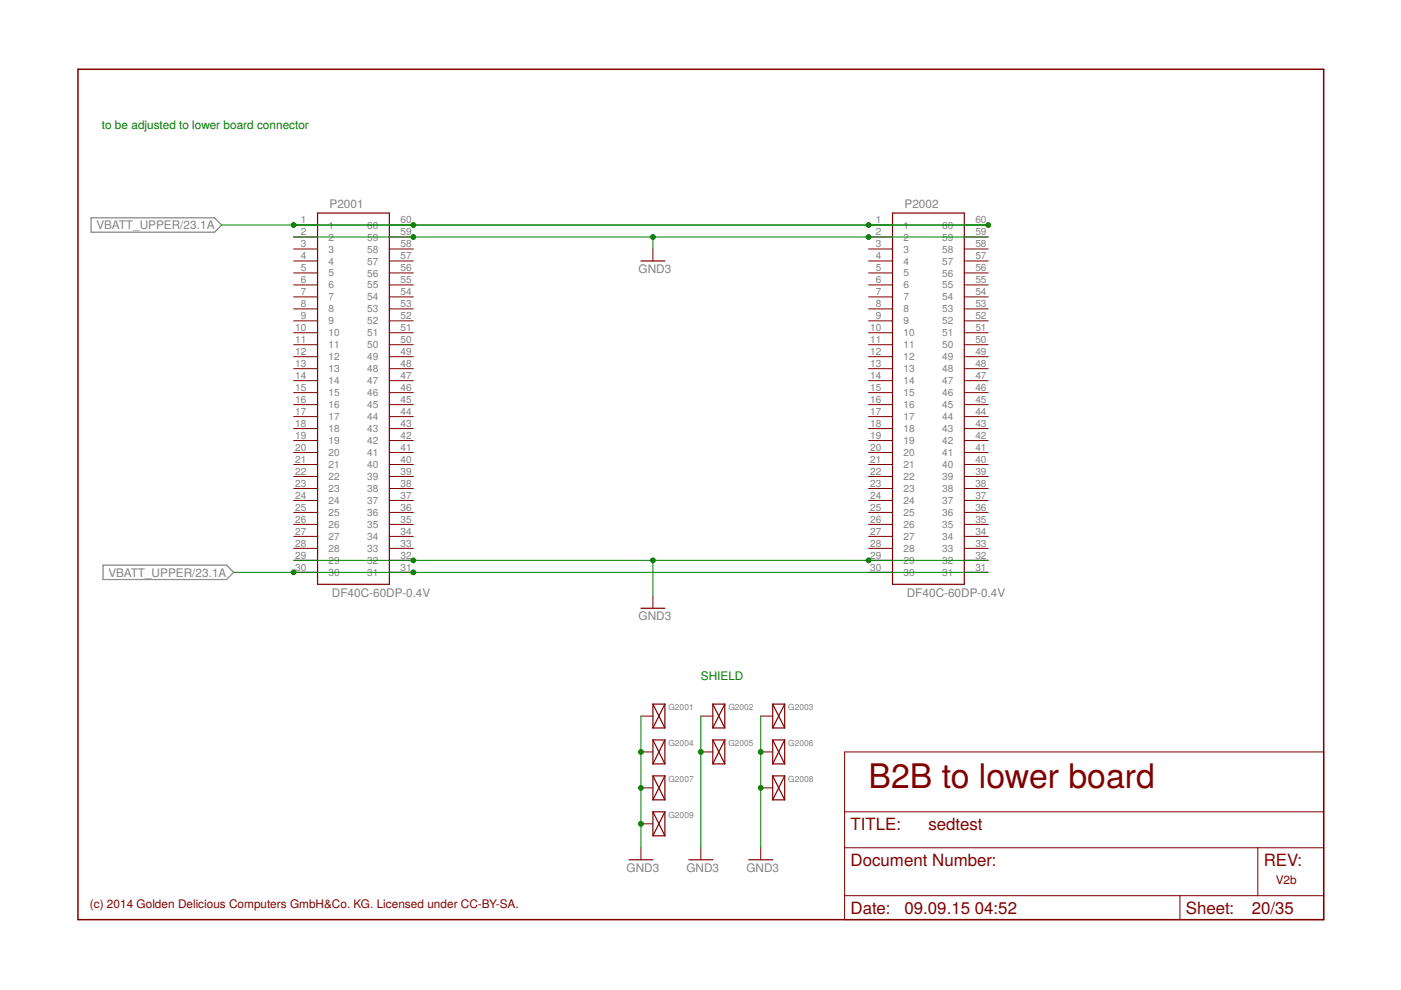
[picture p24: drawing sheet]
<svg xmlns="http://www.w3.org/2000/svg" width="297mm" height="210mm" viewBox="0 0 297 210" stroke-linecap="round" stroke-linejoin="round" font-family="sans-serif">
<defs><g id="words">
<text font-size="7.2" fill="#800000" x="184.1" y="167.1">B2B to lower board</text>
<g font-size="3.6" fill="#800000">
<text x="180.3" y="175.9">TITLE:</text>
<text x="196.8" y="175.9">sedtest</text>
<text x="180.3" y="183.6">Document Number:</text>
<text x="267.9" y="183.6">REV:</text>
<text x="180.3" y="193.7">Date:</text>
<text x="191.8" y="193.7">09.09.15</text>
<text x="206.7" y="193.7">04:52</text>
<text x="251.4" y="193.7">Sheet:</text>
<text x="265.4" y="193.7">20/35</text>
</g>
<g font-size="2.5" fill="#008000">
<text x="21.6" y="27.4">to be adjusted to lower board connector</text>
<text x="148.6" y="144.2">SHIELD</text>
</g>
<g font-size="2.5" fill="#808080">
<text x="69.9" y="44.1">P2001</text>
<text x="191.8" y="44.1">P2002</text>
<text x="20.4" y="48.6">VBATT_UPPER/23.1A</text>
<text x="135.4" y="57.9">GND3</text>
<text x="23" y="122.2">VBATT_UPPER/23.1A</text>
<text x="70.4" y="126.7">DF40C-60DP-0.4V</text>
<text x="135.4" y="131.5">GND3</text>
<text x="192.3" y="126.7">DF40C-60DP-0.4V</text>
<text x="132.8" y="184.8">GND3</text>
<text x="145.5" y="184.8">GND3</text>
<text x="158.2" y="184.8">GND3</text>
</g>
<g font-size="2.5" fill="#800000">
<text x="270.5" y="187.4">V2b</text>
<text x="19.1" y="192.4">(c) 2014 Golden Delicious Computers GmbH&amp;Co. KG. Licensed under CC-BY-SA.</text>
</g>
<g font-size="2.1" fill="#808080">
<text x="63.8" y="47.3">1</text>
<text x="84.9" y="47.3">60</text>
<text x="185.7" y="47.3">1</text>
<text x="206.8" y="47.3">60</text>
<text x="63.8" y="49.9">2</text>
<text x="63.8" y="52.4">3</text>
<text x="69.7" y="48.5">1</text>
<text x="69.7" y="51">2</text>
<text x="69.7" y="53.5">3</text>
<text x="77.9" y="53.5">58</text>
<text x="77.9" y="51">59</text>
<text x="77.9" y="48.5">60</text>
<text x="84.9" y="52.4">58</text>
<text x="84.9" y="49.9">59</text>
<text x="185.7" y="49.9">2</text>
<text x="185.7" y="52.4">3</text>
<text x="191.6" y="48.5">1</text>
<text x="191.6" y="51">2</text>
<text x="191.6" y="53.5">3</text>
<text x="199.8" y="53.5">58</text>
<text x="199.8" y="51">59</text>
<text x="199.8" y="48.5">60</text>
<text x="206.8" y="52.4">58</text>
<text x="206.8" y="49.9">59</text>
<text x="63.8" y="55">4</text>
<text x="63.8" y="57.5">5</text>
<text x="69.7" y="56.1">4</text>
<text x="69.7" y="58.6">5</text>
<text x="77.9" y="58.6">56</text>
<text x="77.9" y="56.1">57</text>
<text x="84.9" y="57.5">56</text>
<text x="84.9" y="55">57</text>
<text x="185.7" y="55">4</text>
<text x="185.7" y="57.5">5</text>
<text x="191.6" y="56.1">4</text>
<text x="191.6" y="58.6">5</text>
<text x="199.8" y="58.6">56</text>
<text x="199.8" y="56.1">57</text>
<text x="206.8" y="57.5">56</text>
<text x="206.8" y="55">57</text>
<text x="63.8" y="60">6</text>
<text x="63.8" y="62.6">7</text>
<text x="63.8" y="65.1">8</text>
<text x="69.7" y="61.2">6</text>
<text x="69.7" y="63.7">7</text>
<text x="77.9" y="63.7">54</text>
<text x="77.9" y="61.2">55</text>
<text x="84.9" y="65.1">53</text>
<text x="84.9" y="62.6">54</text>
<text x="84.9" y="60">55</text>
<text x="185.7" y="60">6</text>
<text x="185.7" y="62.6">7</text>
<text x="185.7" y="65.1">8</text>
<text x="191.6" y="61.2">6</text>
<text x="191.6" y="63.7">7</text>
<text x="199.8" y="63.7">54</text>
<text x="199.8" y="61.2">55</text>
<text x="206.8" y="65.1">53</text>
<text x="206.8" y="62.6">54</text>
<text x="206.8" y="60">55</text>
<text x="62.6" y="70.2">10</text>
<text x="63.8" y="67.7">9</text>
<text x="69.7" y="66.2">8</text>
<text x="69.7" y="68.8">9</text>
<text x="69.7" y="71.3">10</text>
<text x="77.9" y="71.3">51</text>
<text x="77.9" y="68.8">52</text>
<text x="77.9" y="66.2">53</text>
<text x="84.9" y="70.2">51</text>
<text x="84.9" y="67.7">52</text>
<text x="184.5" y="70.2">10</text>
<text x="185.7" y="67.7">9</text>
<text x="191.6" y="66.2">8</text>
<text x="191.6" y="68.8">9</text>
<text x="191.6" y="71.3">10</text>
<text x="199.8" y="71.3">51</text>
<text x="199.8" y="68.8">52</text>
<text x="199.8" y="66.2">53</text>
<text x="206.8" y="70.2">51</text>
<text x="206.8" y="67.7">52</text>
<text x="62.6" y="72.7">11</text>
<text x="62.6" y="75.3">12</text>
<text x="62.6" y="77.8">13</text>
<text x="69.7" y="73.9">11</text>
<text x="69.7" y="76.4">12</text>
<text x="77.9" y="76.4">49</text>
<text x="77.9" y="73.9">50</text>
<text x="84.9" y="77.8">48</text>
<text x="84.9" y="75.3">49</text>
<text x="84.9" y="72.7">50</text>
<text x="184.5" y="72.7">11</text>
<text x="184.5" y="75.3">12</text>
<text x="184.5" y="77.8">13</text>
<text x="191.6" y="73.9">11</text>
<text x="191.6" y="76.4">12</text>
<text x="199.8" y="76.4">49</text>
<text x="199.8" y="73.9">50</text>
<text x="206.8" y="77.8">48</text>
<text x="206.8" y="75.3">49</text>
<text x="206.8" y="72.7">50</text>
<text x="62.6" y="80.4">14</text>
<text x="62.6" y="82.9">15</text>
<text x="69.7" y="78.9">13</text>
<text x="69.7" y="81.5">14</text>
<text x="77.9" y="81.5">47</text>
<text x="77.9" y="78.9">48</text>
<text x="84.9" y="82.9">46</text>
<text x="84.9" y="80.4">47</text>
<text x="184.5" y="80.4">14</text>
<text x="184.5" y="82.9">15</text>
<text x="191.6" y="78.9">13</text>
<text x="191.6" y="81.5">14</text>
<text x="199.8" y="81.5">47</text>
<text x="199.8" y="78.9">48</text>
<text x="206.8" y="82.9">46</text>
<text x="206.8" y="80.4">47</text>
<text x="62.6" y="85.4">16</text>
<text x="62.6" y="88">17</text>
<text x="69.7" y="84">15</text>
<text x="69.7" y="86.6">16</text>
<text x="69.7" y="89.1">17</text>
<text x="77.9" y="89.1">44</text>
<text x="77.9" y="86.6">45</text>
<text x="77.9" y="84">46</text>
<text x="84.9" y="88">44</text>
<text x="84.9" y="85.4">45</text>
<text x="184.5" y="85.4">16</text>
<text x="184.5" y="88">17</text>
<text x="191.6" y="84">15</text>
<text x="191.6" y="86.6">16</text>
<text x="191.6" y="89.1">17</text>
<text x="199.8" y="89.1">44</text>
<text x="199.8" y="86.6">45</text>
<text x="199.8" y="84">46</text>
<text x="206.8" y="88">44</text>
<text x="206.8" y="85.4">45</text>
<text x="62.6" y="90.5">18</text>
<text x="62.6" y="93.1">19</text>
<text x="62.6" y="95.6">20</text>
<text x="69.7" y="91.6">18</text>
<text x="69.7" y="94.2">19</text>
<text x="77.9" y="94.2">42</text>
<text x="77.9" y="91.6">43</text>
<text x="84.9" y="95.6">41</text>
<text x="84.9" y="93.1">42</text>
<text x="84.9" y="90.5">43</text>
<text x="184.5" y="90.5">18</text>
<text x="184.5" y="93.1">19</text>
<text x="184.5" y="95.6">20</text>
<text x="191.6" y="91.6">18</text>
<text x="191.6" y="94.2">19</text>
<text x="199.8" y="94.2">42</text>
<text x="199.8" y="91.6">43</text>
<text x="206.8" y="95.6">41</text>
<text x="206.8" y="93.1">42</text>
<text x="206.8" y="90.5">43</text>
<text x="62.6" y="98.1">21</text>
<text x="62.6" y="100.7">22</text>
<text x="69.7" y="96.7">20</text>
<text x="69.7" y="99.3">21</text>
<text x="69.7" y="101.8">22</text>
<text x="77.9" y="101.8">39</text>
<text x="77.9" y="99.3">40</text>
<text x="77.9" y="96.7">41</text>
<text x="84.9" y="100.7">39</text>
<text x="84.9" y="98.1">40</text>
<text x="184.5" y="98.1">21</text>
<text x="184.5" y="100.7">22</text>
<text x="191.6" y="96.7">20</text>
<text x="191.6" y="99.3">21</text>
<text x="191.6" y="101.8">22</text>
<text x="199.8" y="101.8">39</text>
<text x="199.8" y="99.3">40</text>
<text x="199.8" y="96.7">41</text>
<text x="206.8" y="100.7">39</text>
<text x="206.8" y="98.1">40</text>
<text x="62.6" y="103.2">23</text>
<text x="62.6" y="105.8">24</text>
<text x="69.7" y="104.3">23</text>
<text x="69.7" y="106.9">24</text>
<text x="77.9" y="106.9">37</text>
<text x="77.9" y="104.3">38</text>
<text x="84.9" y="105.8">37</text>
<text x="84.9" y="103.2">38</text>
<text x="184.5" y="103.2">23</text>
<text x="184.5" y="105.8">24</text>
<text x="191.6" y="104.3">23</text>
<text x="191.6" y="106.9">24</text>
<text x="199.8" y="106.9">37</text>
<text x="199.8" y="104.3">38</text>
<text x="206.8" y="105.8">37</text>
<text x="206.8" y="103.2">38</text>
<text x="62.6" y="108.3">25</text>
<text x="62.6" y="110.8">26</text>
<text x="62.6" y="113.4">27</text>
<text x="69.7" y="109.4">25</text>
<text x="69.7" y="112">26</text>
<text x="77.9" y="112">35</text>
<text x="77.9" y="109.4">36</text>
<text x="84.9" y="113.4">34</text>
<text x="84.9" y="110.8">35</text>
<text x="84.9" y="108.3">36</text>
<text x="184.5" y="108.3">25</text>
<text x="184.5" y="110.8">26</text>
<text x="184.5" y="113.4">27</text>
<text x="191.6" y="109.4">25</text>
<text x="191.6" y="112">26</text>
<text x="199.8" y="112">35</text>
<text x="199.8" y="109.4">36</text>
<text x="206.8" y="113.4">34</text>
<text x="206.8" y="110.8">35</text>
<text x="206.8" y="108.3">36</text>
<text x="62.6" y="115.9">28</text>
<text x="62.6" y="118.5">29</text>
<text x="69.7" y="114.5">27</text>
<text x="69.7" y="117">28</text>
<text x="69.7" y="119.6">29</text>
<text x="77.9" y="119.6">32</text>
<text x="77.9" y="117">33</text>
<text x="77.9" y="114.5">34</text>
<text x="84.9" y="118.5">32</text>
<text x="84.9" y="115.9">33</text>
<text x="184.5" y="115.9">28</text>
<text x="184.5" y="118.5">29</text>
<text x="191.6" y="114.5">27</text>
<text x="191.6" y="117">28</text>
<text x="191.6" y="119.6">29</text>
<text x="199.8" y="119.6">32</text>
<text x="199.8" y="117">33</text>
<text x="199.8" y="114.5">34</text>
<text x="206.8" y="118.5">32</text>
<text x="206.8" y="115.9">33</text>
<text x="62.6" y="121">30</text>
<text x="69.7" y="122.1">30</text>
<text x="77.9" y="122.1">31</text>
<text x="84.9" y="121">31</text>
<text x="184.5" y="121">30</text>
<text x="191.6" y="122.1">30</text>
<text x="199.8" y="122.1">31</text>
<text x="206.8" y="121">31</text>
</g>
<g font-size="1.8" fill="#808080">
<text x="141.7" y="150.5">G2001</text>
<text x="154.4" y="150.5">G2002</text>
<text x="167.1" y="150.5">G2003</text>
<text x="141.7" y="158.2">G2004</text>
<text x="154.4" y="158.2">G2005</text>
<text x="167.1" y="158.2">G2006</text>
<text x="141.7" y="165.8">G2007</text>
<text x="167.1" y="165.8">G2008</text>
<text x="141.7" y="173.4">G2009</text>
</g>
</g></defs>
<path d="M19.3 46.2h26.2l1.5 1.5-1.5 1.5h-26.2zM21.8 119.8h26.2l1.6 1.5-1.6 1.6h-26.2z" fill="none" stroke="#808080" stroke-width=".25"/>
<g fill="none" stroke="#800000" stroke-width=".25">
<path d="M67.3 45.2h15.2v78.7h-15.2zM135.9 55.3h5.1M189.2 45.2h15.2v78.7h-15.2zM135.9 129h5.1M138.4 149.3v5M138.4 156.9v5.1M138.4 154.3h2.6M138.4 149.3h2.6M138.4 149.3l2.6 5M138.4 156.9h2.6M138.4 156.9l2.6 5.1M141 149.3l-2.6 5"/>
<path d="M141 149.3v5M141 156.9v5.1M141 156.9l-2.6 5.1M151.1 154.3h2.6M151.1 149.3h2.6M151.1 156.9h2.6M151.1 149.3v5M151.1 156.9v5.1M151.1 149.3l2.6 5M151.1 156.9l2.6 5.1M153.7 149.3l-2.6 5M153.7 149.3v5"/>
<path d="M153.7 156.9v5.1M153.7 156.9l-2.6 5.1M163.8 154.3h2.6M163.8 149.3h2.6M163.8 156.9h2.6M163.8 149.3v5M163.8 156.9v5.1M163.8 149.3l2.6 5M163.8 156.9l2.6 5.1M166.4 149.3l-2.6 5M166.4 149.3v5M166.4 156.9v5.1"/>
<path d="M166.4 156.9l-2.6 5.1M138.4 164.5v5.1M138.4 172.1v5.1M138.4 162h2.6M138.4 169.6h2.6M138.4 164.5h2.6M138.4 164.5l2.6 5.1M138.4 177.2h2.6M138.4 172.1h2.6M138.4 172.1l2.6 5.1M141 164.5v5.1M141 172.1v5.1"/>
<path d="M141 164.5l-2.6 5.1M141 172.1l-2.6 5.1M151.1 162h2.6M163.8 162h2.6M163.8 169.6h2.6M163.8 164.5h2.6M163.8 164.5v5.1M163.8 164.5l2.6 5.1M166.4 164.5v5.1M166.4 164.5l-2.6 5.1M133.3 182.3h5.1M146 182.3h5.1"/>
<path d="M158.7 182.3h5.1"/>
</g>
<g fill="none" stroke="#800000" stroke-width=".21">
<path d="M62.3 47.7h5M62.3 50.2h5M62.3 52.8h5M62.3 55.3h5M62.3 57.9h5M82.5 47.7h5.1M82.5 50.2h5.1M82.5 52.8h5.1M82.5 55.3h5.1M82.5 57.9h5.1M138.4 52.8v2.5M184.1 47.7h5.1"/>
<path d="M184.1 50.2h5.1M184.1 52.8h5.1M184.1 55.3h5.1M184.1 57.9h5.1M204.4 47.7h5.1M204.4 50.2h5.1M204.4 52.8h5.1M204.4 55.3h5.1M204.4 57.9h5.1M62.3 60.4h5M62.3 62.9h5M62.3 65.5h5"/>
<path d="M62.3 68h5M62.3 70.5h5M62.3 73.1h5M62.3 75.6h5M62.3 78.2h5M82.5 60.4h5.1M82.5 62.9h5.1M82.5 65.5h5.1M82.5 68h5.1M82.5 70.5h5.1M82.5 73.1h5.1M82.5 75.6h5.1"/>
<path d="M82.5 78.2h5.1M184.1 60.4h5.1M184.1 62.9h5.1M184.1 65.5h5.1M184.1 68h5.1M184.1 70.5h5.1M184.1 73.1h5.1M184.1 75.6h5.1M184.1 78.2h5.1M204.4 60.4h5.1M204.4 62.9h5.1M204.4 65.5h5.1"/>
<path d="M204.4 68h5.1M204.4 70.5h5.1M204.4 73.1h5.1M204.4 75.6h5.1M204.4 78.2h5.1M62.3 80.7h5M62.3 83.2h5M62.3 85.8h5M62.3 88.3h5M62.3 90.9h5M62.3 93.4h5M62.3 95.9h5"/>
<path d="M62.3 98.5h5M82.5 80.7h5.1M82.5 83.2h5.1M82.5 85.8h5.1M82.5 88.3h5.1M82.5 90.9h5.1M82.5 93.4h5.1M82.5 95.9h5.1M82.5 98.5h5.1M184.1 80.7h5.1M184.1 83.2h5.1M184.1 85.8h5.1"/>
<path d="M184.1 88.3h5.1M184.1 90.9h5.1M184.1 93.4h5.1M184.1 95.9h5.1M184.1 98.5h5.1M204.4 80.7h5.1M204.4 83.2h5.1M204.4 85.8h5.1M204.4 88.3h5.1M204.4 90.9h5.1M204.4 93.4h5.1M204.4 95.9h5.1"/>
<path d="M204.4 98.5h5.1M62.3 101h5M62.3 103.6h5M62.3 106.1h5M62.3 108.6h5M62.3 111.2h5M62.3 113.7h5M62.3 116.3h5M62.3 118.8h5M82.5 101h5.1M82.5 103.6h5.1M82.5 106.1h5.1"/>
<path d="M82.5 108.6h5.1M82.5 111.2h5.1M82.5 113.7h5.1M82.5 116.3h5.1M82.5 118.8h5.1M184.1 101h5.1M184.1 103.6h5.1M184.1 106.1h5.1M184.1 108.6h5.1M184.1 111.2h5.1M184.1 113.7h5.1M184.1 116.3h5.1"/>
<path d="M184.1 118.8h5.1M204.4 101h5.1M204.4 103.6h5.1M204.4 106.1h5.1M204.4 108.6h5.1M204.4 111.2h5.1M204.4 113.7h5.1M204.4 116.3h5.1M204.4 118.8h5.1M62.3 121.3h5M82.5 121.3h5.1M138.4 126.4v2.6"/>
<path d="M184.1 121.3h5.1M204.4 121.3h5.1M135.9 159.4h2.5M135.9 151.8h2.5M148.6 159.4h2.5M148.6 151.8h2.5M161.3 159.4h2.5M161.3 151.8h2.5M179.1 159.4h101.5v35.6h-101.5zM135.9 167h2.5M135.9 174.7h2.5M135.9 179.7v2.6"/>
<path d="M148.6 179.7v2.6M161.3 167h2.5M161.3 179.7v2.6M179.1 179.7h101.5M179.1 172.1h101.5M266.7 179.7v10.2M179.1 189.9h101.5M250.2 189.9v5.1"/>
</g>
<path d="M16.5 14.7h264.1v180.3h-264.1z" fill="none" stroke="#800000" stroke-width=".32"/>
<path d="M47 47.7h162.5M62.3 50.2h147.2M138.4 50.2v2.6M62.3 118.8h147.2M138.4 118.8v7.6M49.6 121.3h159.9M135.9 151.8v27.9M148.6 151.8v27.9M161.3 151.8v27.9" fill="none" stroke="#008000" stroke-width=".21"/>
<g fill="#008000" stroke="#008000" stroke-width=".21">
<circle cx="135.9" cy="159.4" r=".51"/>
<circle cx="135.9" cy="167" r=".51"/>
<circle cx="135.9" cy="174.7" r=".51"/>
<circle cx="161.3" cy="159.4" r=".51"/>
<circle cx="161.3" cy="167" r=".51"/>
<circle cx="148.6" cy="159.4" r=".51"/>
<circle cx="87.6" cy="118.8" r=".51"/>
<circle cx="184.1" cy="118.8" r=".51"/>
<circle cx="138.4" cy="118.8" r=".51"/>
<circle cx="87.6" cy="50.2" r=".51"/>
<circle cx="184.1" cy="50.2" r=".51"/>
<circle cx="138.4" cy="50.2" r=".51"/>
<circle cx="87.6" cy="47.7" r=".51"/>
<circle cx="184.1" cy="47.7" r=".51"/>
<circle cx="209.5" cy="47.7" r=".51"/>
<circle cx="62.3" cy="47.7" r=".51"/>
<circle cx="62.3" cy="121.3" r=".51"/>
<circle cx="87.6" cy="121.3" r=".51"/>
</g>
<use href="#words"/>
</svg>
